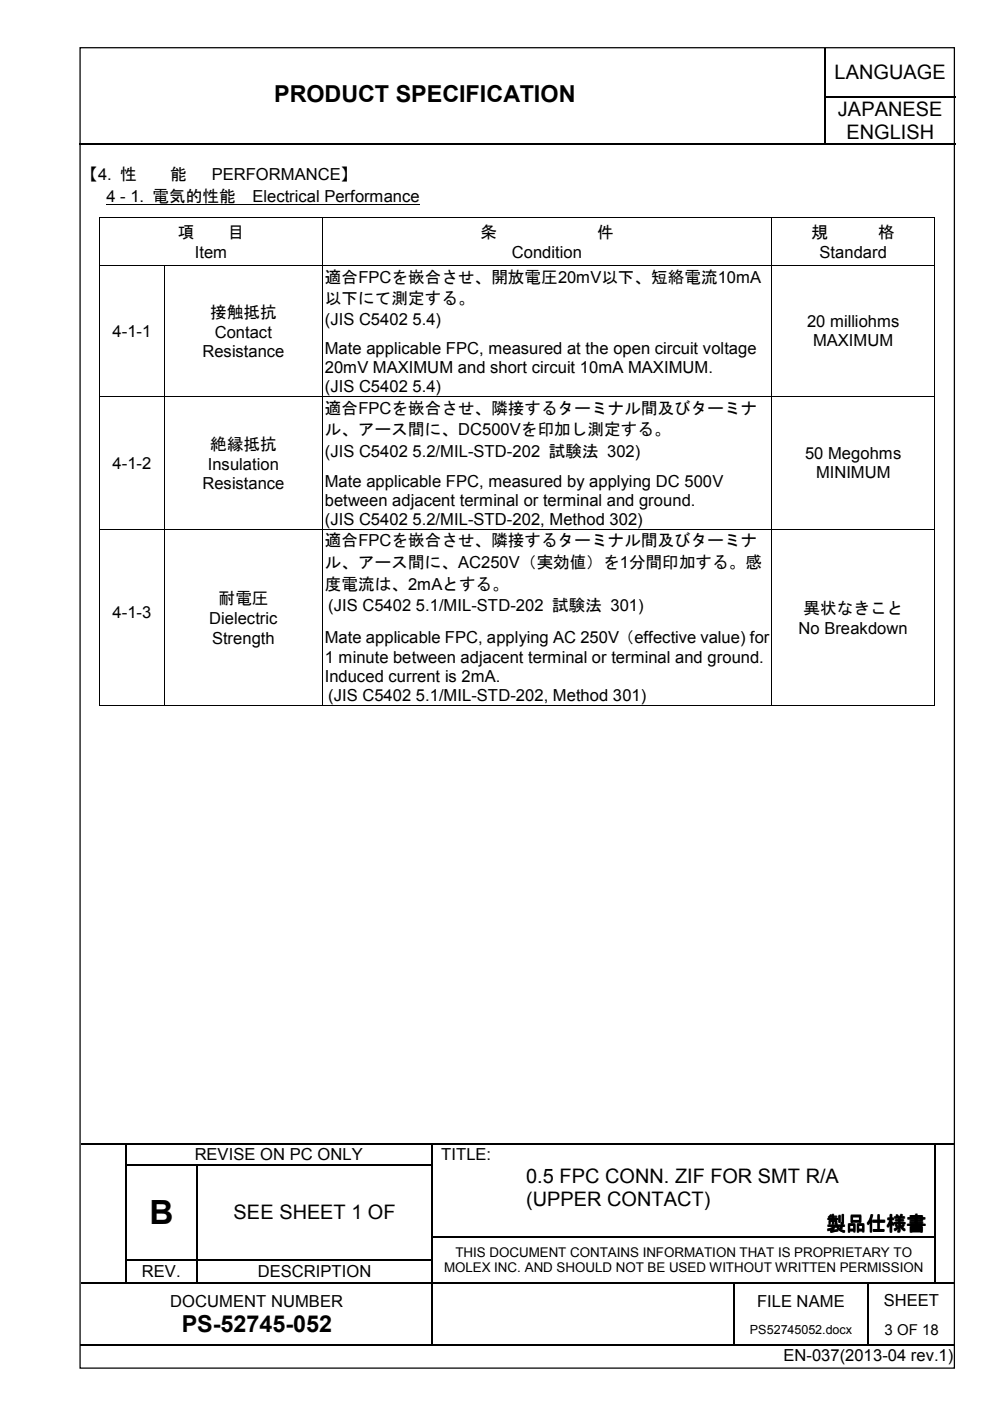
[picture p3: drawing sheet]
<svg xmlns="http://www.w3.org/2000/svg" width="210mm" height="297mm" viewBox="0 0 210 297" stroke-linecap="round" stroke-linejoin="round" font-family="sans-serif">
<defs><g id="words">
<text font-size="7.1" x="31.7" y="259.6">B</text>
<g font-size="5">
<text x="58.1" y="21.7">PRODUCT SPECIFICATION</text>
<text x="38.5" y="282.4">PS-52745-052</text>
</g>
<g font-size="4.2">
<text x="177" y="16.8">LANGUAGE</text>
<text x="177.7" y="24.6">JAPANESE</text>
<text x="179.5" y="29.4">ENGLISH</text>
<text x="111.5" y="250.7">0.5 FPC CONN. ZIF FOR SMT R/A</text>
<text x="111.5" y="255.6">(UPPER CONTACT)</text>
<text x="49.5" y="258.5">SEE SHEET 1 OF</text>
<text x="175.2" y="260.8">製品仕様書</text>
</g>
<g font-size="3.5">
<text x="17.2" y="38.2">【4. 性</text>
<text x="36.1" y="38.2">能</text>
<text x="44.9" y="38.2">PERFORMANCE】</text>
<text x="22.6" y="42.8">4 - 1. 電気的性能</text>
<text x="53.6" y="42.8">Electrical Performance</text>
<text x="37.7" y="50.5">項</text>
<text x="48.3" y="50.5">目</text>
<text x="101.9" y="50.5">条</text>
<text x="126.6" y="50.5">件</text>
<text x="172.1" y="50.5">規</text>
<text x="186.2" y="50.5">格</text>
<text x="41.3" y="54.8">Item</text>
<text x="68.9" y="60">適合FPCを嵌合させ、開放電圧20mV以下、短絡電流10mA</text>
<text x="108.5" y="54.8">Condition</text>
<text x="173.8" y="54.8">Standard</text>
<text x="68.9" y="64.6">以下にて測定する。</text>
<text x="23.9" y="71.4">4-1-1</text>
<text x="44.6" y="67.4">接触抵抗</text>
<text x="45.6" y="71.7">Contact</text>
<text x="68.9" y="68.8">(JIS C5402 5.4)</text>
<text x="171.1" y="69.4">20 milliohms</text>
<text x="42.9" y="75.7">Resistance</text>
<text x="68.9" y="75">Mate applicable FPC, measured at the open circuit voltage</text>
<text x="172.4" y="73.4">MAXIMUM</text>
<text x="68.9" y="79.1">20mV MAXIMUM and short circuit 10mA MAXIMUM.</text>
<text x="68.9" y="83.1">(JIS C5402 5.4)</text>
<text x="68.9" y="87.7">適合FPCを嵌合させ、隣接するターミナル間及びターミナ</text>
<text x="44.6" y="95.3">絶縁抵抗</text>
<text x="68.9" y="92.2">ル、アース間に、DC500Vを印加し測定する。</text>
<text x="23.9" y="99.4">4-1-2</text>
<text x="44.1" y="99.6">Insulation</text>
<text x="68.9" y="96.8">(JIS C5402 5.2/MIL-STD-202 試験法 302)</text>
<text x="170.7" y="97.3">50 Megohms</text>
<text x="173" y="101.4">MINIMUM</text>
<text x="42.9" y="103.7">Resistance</text>
<text x="68.9" y="103.2">Mate applicable FPC, measured by applying DC 500V</text>
<text x="68.9" y="107.3">between adjacent terminal or terminal and ground.</text>
<text x="68.9" y="111.3">(JIS C5402 5.2/MIL-STD-202, Method 302)</text>
<text x="68.9" y="115.9">適合FPCを嵌合させ、隣接するターミナル間及びターミナ</text>
<text x="68.9" y="120.4">ル、アース間に、AC250V（実効値）を1分間印加する。感</text>
<text x="68.9" y="125">度電流は、2mAとする。</text>
<text x="23.9" y="131.1">4-1-3</text>
<text x="46.4" y="128.1">耐電圧</text>
<text x="69.6" y="129.6">(JIS C5402 5.1/MIL-STD-202 試験法 301)</text>
<text x="170.3" y="130.1">異状なきこと</text>
<text x="44.4" y="132.4">Dielectric</text>
<text x="45" y="136.4">Strength</text>
<text x="68.9" y="136.3">Mate applicable FPC, applying AC 250V（effective value) for</text>
<text x="169.3" y="134.4">No Breakdown</text>
<text x="68.9" y="140.5">1 minute between adjacent terminal or terminal and ground.</text>
<text x="68.9" y="144.6">Induced current is 2mA.</text>
<text x="69.6" y="148.7">(JIS C5402 5.1/MIL-STD-202, Method 301)</text>
<text x="41.3" y="246">REVISE ON PC ONLY</text>
<text x="93.6" y="246">TITLE:</text>
<text x="30.1" y="270.8">REV.</text>
<text x="54.7" y="270.8">DESCRIPTION</text>
<text x="36.1" y="277">DOCUMENT NUMBER</text>
<text x="160.5" y="277.1">FILE NAME</text>
<text x="187.4" y="276.8">SHEET</text>
<text x="166.1" y="288.6">EN-037(2013-04 rev.1)</text>
</g>
<text font-size="3.2" x="187.5" y="283">3 OF 18</text>
<g font-size="2.8">
<text x="94.1" y="269.8">MOLEX INC. AND SHOULD NOT BE USED WITHOUT WRITTEN PERMISSION</text>
<text x="96.6" y="266.5">THIS DOCUMENT CONTAINS INFORMATION THAT IS PROPRIETARY TO</text>
</g>
<text font-size="2.7" x="159" y="282.8">PS52745052.docx</text>
</g></defs>
<g fill="none" stroke="#000" stroke-width=".25">
<path d="M175 10.2v10.2M16.8 30.5h158M175 20.7v9.7M175.1 20.5h27.4M175.1 30.5h27.4M17.2 242.7h9.3M26.6 242.8v4M26.6 247.1v4.8M26.6 252.2v4.9M26.6 257.3v4.9M26.8 242.7h64.7M26.8 247h14.9"/>
<path d="M41.9 247.1v4.8M41.9 252.2v4.9M41.9 257.3v4.9M42 247h49.5M91.7 242.8v4M91.7 247.1v4.8M91.7 252.2v4.9M91.7 257.3v4.9M91.8 242.7h106.3M198.2 242.8v4M198.2 247.1v4.8M198.2 252.2v4.9"/>
<path d="M198.2 257.3v4.9M198.4 242.7h4M17.2 272h9.3M26.6 262.5v4.6M26.6 267.3v4.6M26.8 267.2h14.9M26.8 272h14.9M41.9 262.5v4.6M41.9 267.3v4.6M42 267.2h49.5M42 272h49.5M91.7 262.5v4.6"/>
<path d="M91.7 267.3v4.6M91.7 272.2v12.9M91.8 262.3h106.3M91.8 272h63.7M155.6 272.2v12.9M155.7 272h28.2M184 272.2v12.9M184.1 272h14M198.2 262.5v4.6M198.2 267.3v4.6M198.4 272h4M17 285.2h74.5"/>
<path d="M91.8 285.2h63.7M155.7 285.2h28.2M184.1 285.2h18.3"/>
</g>
<g fill="#000">
<path d="M174.8 20.4h.3v.3h-.3zM174.8 30.4h.3v.2h-.3zM26.5 242.5h.3v.3h-.3zM26.5 246.8h.3v.3h-.3zM26.5 251.9h.3v.3h-.3zM26.5 257.1h.3v.2h-.3zM41.7 246.8h.3v.3h-.3zM41.7 251.9h.3v.3h-.3zM41.7 257.1h.3v.2h-.3zM91.5 242.5h.3v.3h-.3zM91.5 246.8h.3v.3h-.3zM91.5 251.9h.3v.3h-.3z"/>
<path d="M91.5 257.1h.3v.2h-.3zM198.1 242.5h.3v.3h-.3zM198.1 246.8h.3v.3h-.3zM198.1 251.9h.3v.3h-.3zM198.1 257.1h.3v.2h-.3zM26.5 262.2h.3v.3h-.3zM26.5 267.1h.3v.2h-.3zM26.5 271.9h.3v.3h-.3zM41.7 262.2h.3v.3h-.3zM41.7 267.1h.3v.2h-.3zM41.7 271.9h.3v.3h-.3zM91.5 262.2h.3v.3h-.3z"/>
<path d="M91.5 267.1h.3v.2h-.3zM91.5 271.9h.3v.3h-.3zM155.5 271.9h.2v.3h-.2zM183.9 271.9h.2v.3h-.2zM198.1 262.2h.3v.3h-.3zM198.1 267.1h.3v.2h-.3zM198.1 271.9h.3v.3h-.3zM91.5 285.1h.3v.3h-.3zM155.5 285.1h.2v.3h-.2zM183.9 285.1h.2v.3h-.2z"/>
</g>
<g fill="#fff">
<path d="M17.2 10.2h.2v.2h-.2z" fill-rule="evenodd"/>
<path d="M55.6 15.8h112.4v9.7h-112.4z" fill-rule="evenodd"/>
</g>
<path d="M17 10.1h185.4v280h-185.4z" fill="none" stroke="#000" stroke-width=".26"/>
<g fill="none" stroke="#000" stroke-width=".21">
<path d="M21.1 46.3v10M21.1 56.4v27.5M21.2 46.2h47.1M21.2 56.3h13.6M22.6 43.3h66.4M34.9 56.4v27.5M35 56.3h33.3M68.4 46.3v10M68.4 56.4v27.5M68.5 46.2h95M68.5 56.3h95M163.6 46.3v10"/>
<path d="M163.6 56.4v27.5M163.7 46.2h34.4M163.7 56.3h34.4M198.2 46.3v10M198.2 56.4v27.5M21.1 84.1v28M21.2 84h13.6M34.9 84.1v28M35 84h33.3M68.4 84.1v28M68.5 84h95M163.6 84.1v28"/>
<path d="M163.7 84h34.4M198.2 84.1v28M21.1 112.3v37.2M21.2 112.2h13.6M34.9 112.3v37.2M35 112.2h33.3M68.4 112.3v37.2M68.5 112.2h95M163.6 112.3v37.2M163.7 112.2h34.4M198.2 112.3v37.2M21.2 149.6h13.6"/>
<path d="M35 149.6h33.3M68.5 149.6h95M163.7 149.6h34.4"/>
</g>
<g fill="#000">
<path d="M21 46.1h.2v.2h-.2zM21 56.3h.2v.1h-.2zM34.8 56.3h.2v.1h-.2zM68.3 46.1h.2v.2h-.2zM68.3 56.3h.2v.1h-.2zM163.5 46.1h.2v.2h-.2zM163.5 56.3h.2v.1h-.2zM198.1 46.1h.2v.2h-.2zM198.1 56.3h.2v.1h-.2zM21 83.9h.2v.2h-.2zM34.8 83.9h.2v.2h-.2zM68.3 83.9h.2v.2h-.2z"/>
<path d="M163.5 83.9h.2v.2h-.2zM198.1 83.9h.2v.2h-.2zM21 112.1h.2v.2h-.2zM34.8 112.1h.2v.2h-.2zM68.3 112.1h.2v.2h-.2zM163.5 112.1h.2v.2h-.2zM198.1 112.1h.2v.2h-.2zM21 149.5h.2v.1h-.2zM34.8 149.5h.2v.1h-.2zM68.3 149.5h.2v.1h-.2zM163.5 149.5h.2v.1h-.2zM198.1 149.5h.2v.1h-.2z"/>
</g>
<use href="#words"/>
</svg>
